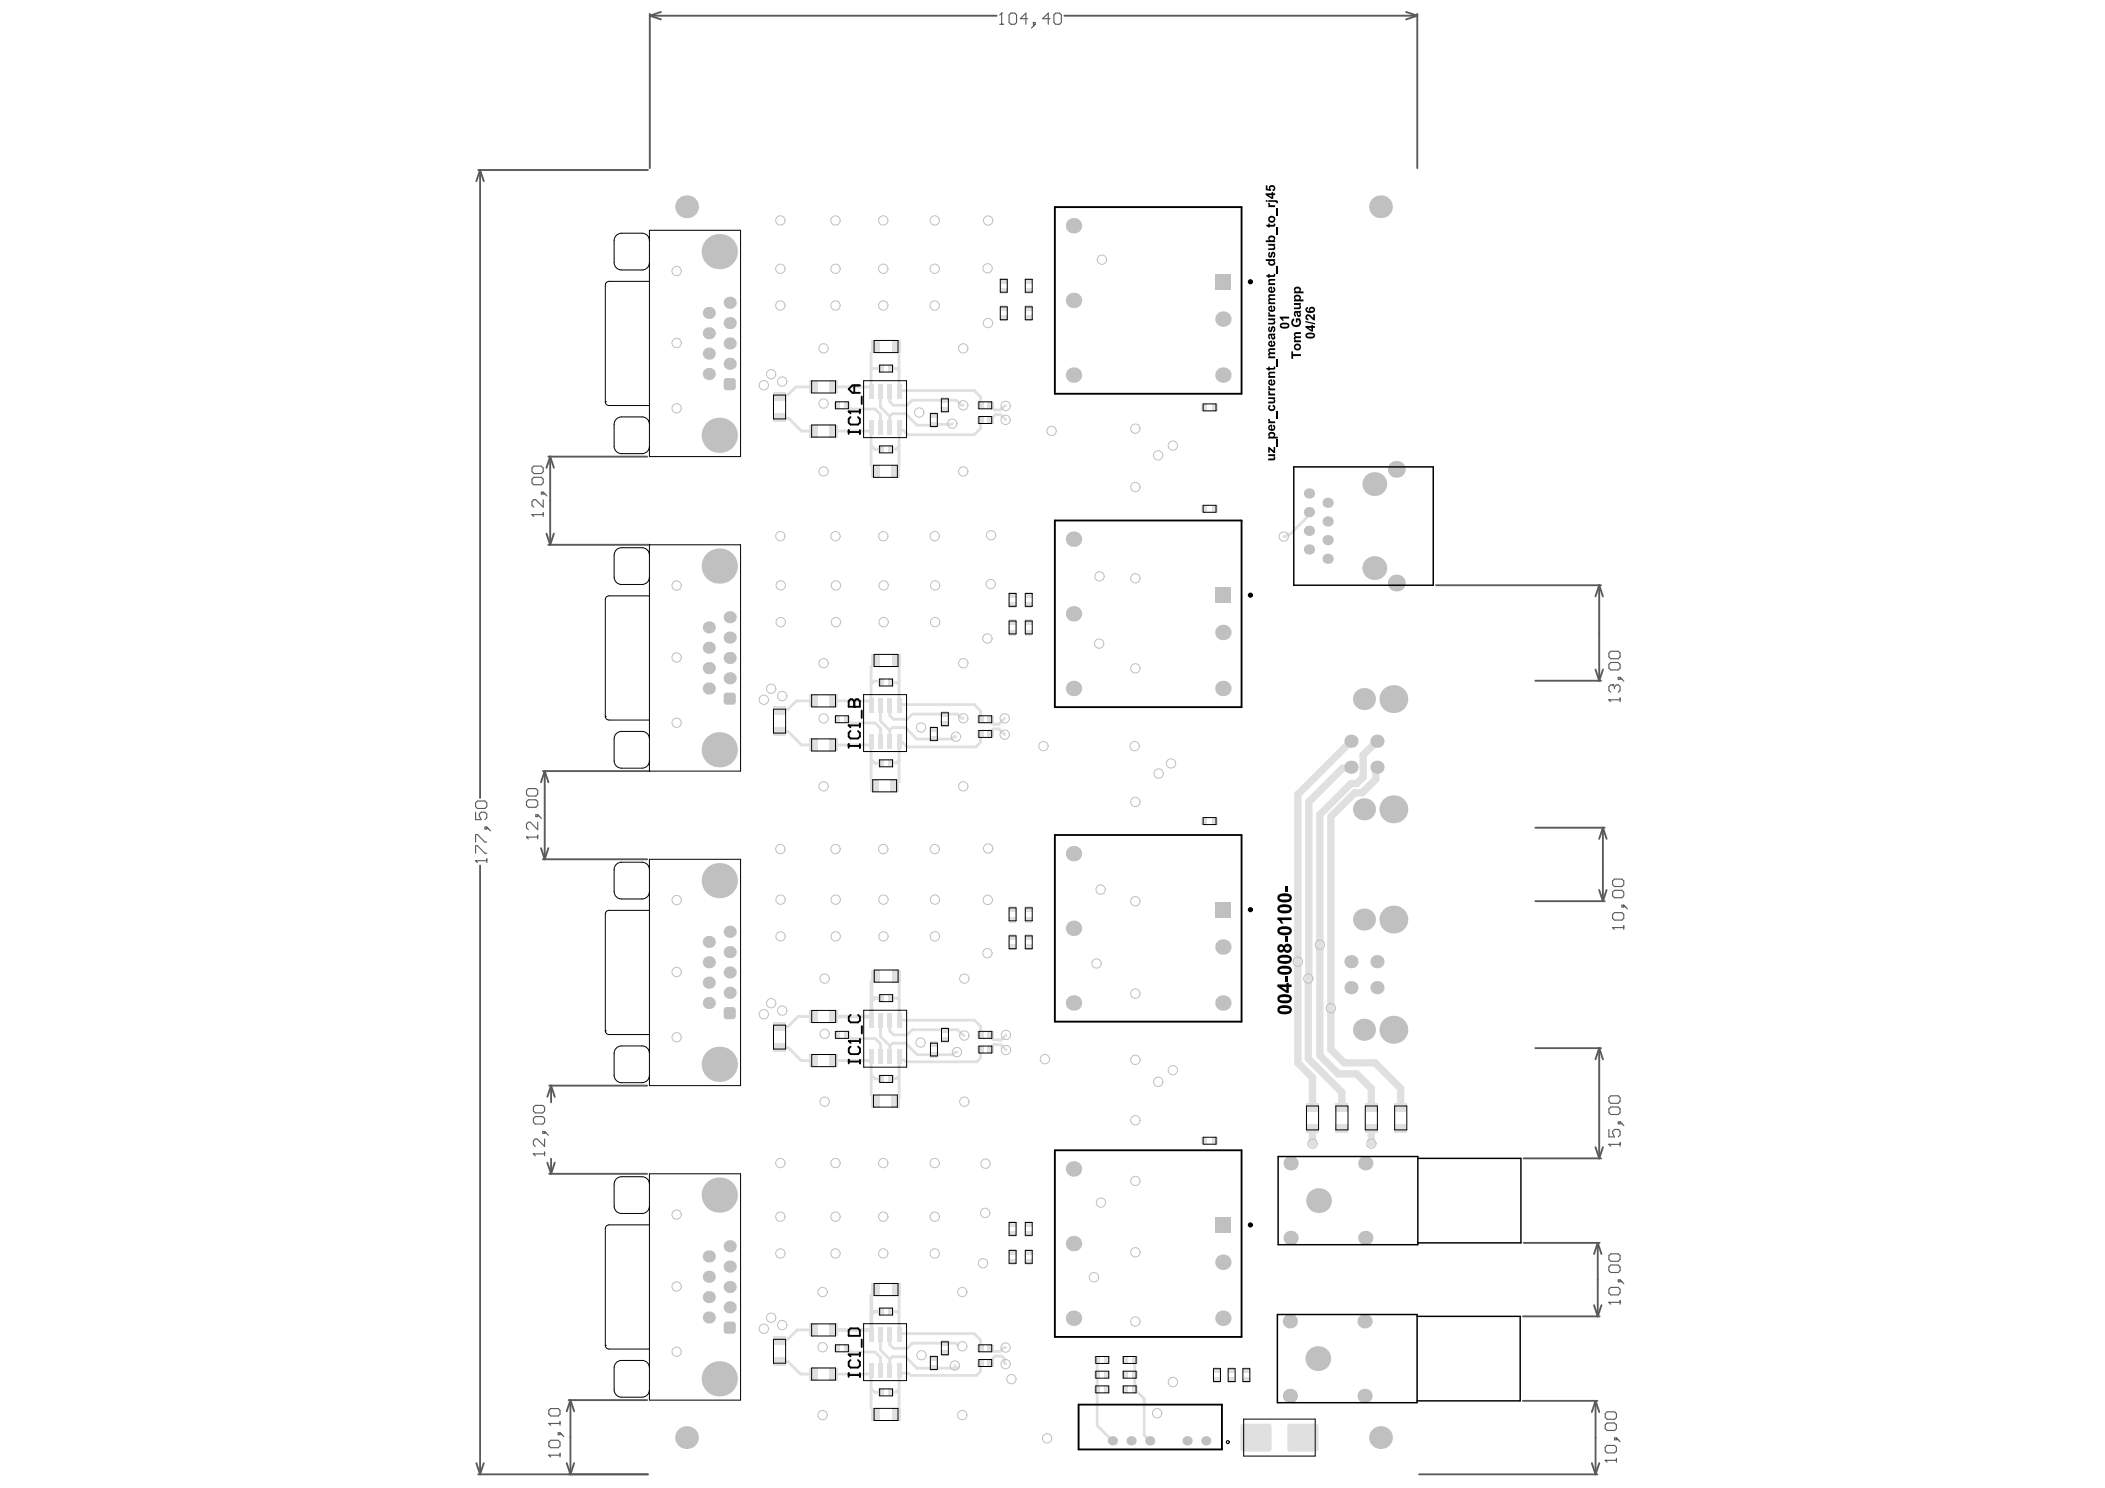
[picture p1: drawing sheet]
<svg xmlns="http://www.w3.org/2000/svg" width="297mm" height="210mm" viewBox="0 0 297 210" stroke-linecap="round" stroke-linejoin="round" font-family="sans-serif">
<g fill="none" stroke="#5a5a5a" stroke-width=".26">
<path d="M91.7 2.2l1.6 .5M91.7 2.2h49M91.7 2v21.7M93.3 1.7l-1.6 .5M150.2 2.2h49.8M198.4 1.7l1.6 .5M200 2.2l-1.6 .5M200 2v21.7M67.5 24h23.9M67.7 24l.6 1.6M67.7 24l-.5 1.6M67.7 24v88.6"/>
<path d="M77.1 75.3l.5 1.5M77.4 76.8h14.2M77.4 64.4h13.9M77.6 64.4l.6 1.6M77.6 64.4l-.5 1.6M77.6 64.4v12.4M78.2 75.3l-.6 1.5M202.6 82.6h23.3M216.6 96h9.3M225.1 94.4l.6 1.6M225.7 82.6v13.4M225.7 82.6l.5 1.5"/>
<path d="M225.7 82.6l-.6 1.5M226.2 94.4l-.5 1.6M76.3 119.6l.6 1.6M76.6 108.8h15M76.9 108.8l.5 1.6M76.9 108.8l-.6 1.6M76.9 108.8v12.4M77.4 119.6l-.5 1.6M216.6 116.8h9.8M226.2 116.8l.5 1.5M226.2 116.8l-.5 1.5M226.2 116.8v10.3"/>
<path d="M67.7 122.1v85.9M76.6 121.2h14.7M216.6 127.1h9.8M225.7 125.5l.5 1.6M226.7 125.5l-.5 1.6M77.5 153.1h13.8M77.8 153.1l.5 1.6M77.8 153.1l-.6 1.6M77.8 153.1v2.4M216.6 147.9h9.3M225.7 147.9l.5 1.5M225.7 147.9l-.6 1.5"/>
<path d="M225.7 147.9v15.5M77.2 164l.6 1.6M77.5 165.6h13.8M77.8 163.5v2.1M78.3 164l-.5 1.6M215 175.3h10.7M215 163.4h10.9M225.1 161.8l.6 1.6M225.5 175.3l.5 1.6M225.5 175.3l-.6 1.6M225.5 175.3v10.4M226.2 161.8l-.5 1.6"/>
<path d="M80.2 197.5h11.1M80.5 197.5l.5 1.6M80.5 197.5l-.5 1.6M80.5 197.5v10.5M214.9 197.6h10.5M214.9 185.7h10.8M224.9 184.1l.6 1.6M225.1 197.6l.6 1.6M225.1 197.6l-.5 1.6M225.1 197.6v10.4M226 184.1l-.5 1.6M67.2 206.4l.5 1.6"/>
<path d="M67.5 208h23.9M68.3 206.4l-.6 1.6M80 206.4l.5 1.6M81 206.4l-.5 1.6M200.3 208h25.1M224.6 206.4l.5 1.6M225.7 206.4l-.6 1.6"/>
</g>
<g fill="none" stroke="#5a5a5a" stroke-width=".16">
<path d="M141.1 3.4h.5M141.3 1.8h.1M141.3 1.8v1.6M141.3 1.8l-.2 .3M142.4 2.1l.3-.3h.5l.2 .3v1.1l-.2 .2h-.5l-.3-.2zM145 2.6h-1l.8-.8v1.6M145.8 3.2h.3v.2h-.3zM146.1 3.4l-.5 .6M148.2 2.6h-1.1l.8-.8v1.6M148.7 2.1l.3-.3h.5l.3 .3v1.1l-.3 .2h-.5l-.3-.2zM75.1 72.6h.1M75.1 72.6h1.5"/>
<path d="M75.1 72.6l.2 .3M75.3 65.7h1.1l.2 .3v.5l-.2 .3h-1.1l-.2-.3v-.5zM75.3 67.3h1.1l.2 .3v.5l-.2 .3h-1.1l-.2-.3v-.5zM76.4 69.4h.2v.3h-.2zM76.6 70.5v1l-1-1h-.3l-.2 .3v.5l.2 .2M76.6 72.3v.6M76.6 69.4l.6 .6M227 98.7h.1M227 92.1l.3-.2h1.1l.2 .2v.6l-.2 .2h-1.1l-.3-.2zM227 93.7l.3-.2h1.1l.2 .2v.5l-.2 .3h-1.1l-.3-.3zM227 98.7h1.6M227 98.7l.3 .3"/>
<path d="M227.6 96.6h.1M227.6 96.6h-.3l-.3 .3v.5l.3 .3M227.6 96.6l.2 .3M227.8 96.9v.2M227.8 96.9l.3-.3h.3l.2 .3v.5l-.2 .3M228.4 95.6h.2v.2h-.2zM228.6 98.5v.5M228.6 95.6l.5 .5M67.1 113.3l.3-.3h1l.3 .3v.5l-.3 .2h-1l-.3-.2zM67.1 114.6v1h.8l-.3-.5v-.3l.3-.2h.5l.3 .2v.6l-.3 .2M67.1 118.8v-1.1h.3l1 1.1h.3M68.4 116.7h.3v.2h-.3z"/>
<path d="M68.7 116.7l.5 .5M74.3 118.1h.1M74.3 111.5l.3-.3h1l.3 .3v.5l-.3 .3h-1l-.3-.3zM74.3 113.1l.3-.3h1l.3 .3v.5l-.3 .3h-1l-.3-.3zM74.3 118.1h1.6M74.3 118.1l.3 .2M75.6 114.9h.3v.3h-.3zM75.9 116v1l-1.1-1h-.2l-.3 .2v.6l.3 .2M75.9 117.8v.5M75.9 114.9l.5 .6M67.1 121.4h.1M67.1 121.4h1.6"/>
<path d="M67.1 121.4l.3 .3M67.1 120.4v-1.1h.3l1 1.1h.3M68.7 121.2v.5M227.6 130.8h.1M227.6 124.3l.2-.3h1.1l.2 .3v.5l-.2 .3h-1.1l-.2-.3zM227.6 125.8l.2-.2h1.1l.2 .2v.6l-.2 .2h-1.1l-.2-.2zM227.6 130.8h1.5M227.6 130.8l.2 .3M227.8 128.7h1.1l.2 .3v.5l-.2 .3h-1.1l-.2-.3v-.5zM228.9 127.7h.2v.3h-.2zM229.1 130.6v.5M229.1 127.7l.6 .5"/>
<path d="M75.3 156.2l.2-.3h1.1l.2 .3v.5l-.2 .3h-1.1l-.2-.3zM75.3 157.8l.2-.3h1.1l.2 .3v.5l-.2 .3h-1.1l-.2-.3zM76.6 159.6h.2v.3h-.2zM76.8 159.6l.6 .5M227 154.8l.3-.2h1.1l.2 .2v.6l-.2 .2h-1.1l-.3-.2zM227 156.4l.3-.2h1.1l.2 .2v.6l-.2 .2h-1.1l-.3-.2zM227 159.3v1.1h.8l-.2-.6v-.2l.2-.3h.6l.2 .3v.5l-.2 .3M228.4 158.3h.2v.2h-.2zM228.6 158.3l.5 .5M75.3 162.8h.1M75.3 162.8h1.5M75.3 162.8l.2 .2"/>
<path d="M76.8 160.7v1l-1-1h-.3l-.2 .2v.6l.2 .2M76.8 162.5v.5M227 161.4h.1M227 177.1l.3-.2h1.1l.2 .2v.6l-.2 .2h-1.1l-.3-.2zM227 178.7l.3-.3h1.1l.2 .3v.5l-.2 .3h-1.1l-.3-.3zM227 161.4h1.6M227 161.4l.3 .3M228.6 161.2v.5M77.4 199l.3-.3h1.1l.2 .3v.5l-.2 .2h-1.1l-.3-.2zM226.5 199.4l.3-.2h1l.3 .2v.5l-.3 .3h-1l-.3-.3zM227 183.7h.1M227 181.9l.3-.3h1.1l.2 .3v.5l-.2 .3h-1.1l-.3-.3z"/>
<path d="M227 183.7h1.6M227 183.7l.3 .3M228.4 180.6h.2v.2h-.2zM228.6 183.5v.5M228.6 180.6l.5 .5M77.4 205.3h.1M77.4 200.8h.1M77.4 203.4l.3-.2h1.1l.2 .2v.6l-.2 .2h-1.1l-.3-.2zM77.4 205.3h1.6M77.4 205.3l.3 .2M77.4 200.8h1.6M77.4 200.8l.3 .3"/>
<path d="M78.8 202.1h.2v.3h-.2zM79 200.5v.6M79 205v.5M79 202.1l.6 .5M226.5 206h.1M226.5 201l.3-.3h1l.3 .3v.5l-.3 .3h-1l-.3-.3zM226.5 206h1.6M226.5 206l.3 .3M226.8 203.9h1l.3 .3v.5l-.3 .2h-1l-.3-.2v-.5zM227.8 202.8h.3v.3h-.3zM228.1 205.7v.6M228.1 202.8l.5 .6"/>
</g>
<g fill="none" stroke="#e0e0e0" stroke-width=".4">
<path d="M110 58.9l.2 .2h1.1l1.8 1.7h1.7M114.8 54.6h-2.5l-1.1 1.1h-.9l-.3 .3M117.7 54.6h5.1l.1 .1M119.5 57.2l.2 .2 .4 .3h3.4l.7 .8v1.8M123.1 49.5h.1M123.6 48.9v.2l-.7 .7v5.4M124.2 55.2v2.2l1.4 1.3M124.3 52l-1.4 .1M125.6 55.2v1.5l.5 .5h1.9l.7-.8h6.3l.7 .8h.2M125.6 58.7v1.6M125.6 58.7l.3-.3h1.9l1.6 1.6 4.9-.1 .1-.1M125.8 52h.8l.3 .3"/>
<path d="M126.5 48.9l.4 .4v5.9M126.9 55.2l.1-.1h10.5l.9 .9v1.2M138.4 59.2v1.2l-.9 .9h-9.4l-.6-.6h-.5l-.1-.1M139.7 57.2l.7 .6h.8l.6-.5h.1M141.9 59.2l-.7-.7h-.7l-.8 .7M122.9 60.3v5.3l.7 .7v.2M122.9 62.8l.6 .6h.8M122.9 60.8h-5.2M124.3 63.4h.1M126.9 60.3v5.3l-.1 .5-.4 .4M126.9 63l-.4 .3-.7 .1M184.7 72.2v.3l-.3 .3v.2l-2.4 2.4h-.3l-.3 .3h-.2"/>
<path d="M114.8 98.9h-2.4l-1.2 1.1h-.9l-.3 .3M117.7 98.9h5.2M123.1 93.8h.1M123.6 93.2v.2l-.7 .7v5.4M124.2 99.5v2.2l1.4 1.3M124.3 96.3l-.2-.2h-.8l-.4 .4M125.6 99.5v1.4l.5 .6h1.9l.7-.8h6.4l.6 .6h.2M125.8 96.3h.8l.3 .3M126.9 93.6v5.9M127 99.4h10.5l.9 .9v1.2M110 103.2h1.2l1.9 1.9h1.7M117.7 105.1h5.2"/>
<path d="M119.8 101.7l.3 .3h3.4l.7 .7v1.9M122.9 107.1l.6 .6h.8M122.9 104.6v5.3l.7 .7M125.6 103l.3-.4h1.9l1.6 1.7h4.9l.3-.4h.3M125.6 103v1.6M126.9 105.3v5l-.6 .5M126.9 107.2l-.4 .4h-.7M138.4 103.5v1.2l-.7 .7h-9.7l-.7-.7h-.3l-.1-.1M139.7 103.5l.5-.7h.8l.8 .8M141.8 101.3l-.9 .9h-.7l-.5-.7M126.9 138.1v5.9M110 147.8h1.2l1.9 1.8h1.7"/>
<path d="M114.8 143.4h-2.2l-1.4 1.4h-1.2M117.7 149.6h5.2M119.8 146.3l.3 .2h3.4l.8 .8v1.8M122.9 151.6l.6 .6h.8M122.9 149.6v4.8l.7 .7M124.3 144v2.2l1.3 1.3M125.6 147.5l.3-.3h1.9l1.6 1.6h5l.4-.4h.2M125.6 144v1.5l.5 .5h1.9l.7-.7h6.4l.9 .8h.1M125.6 147.5v1.6M125.8 140.8h.8l.3 .3M126.9 149.8v5l-.5 .5M126.9 151.8l-.4 .3h-.7"/>
<path d="M127 143.9h10.5l.9 .9v1.2M138.4 148.1v1.1l-.6 .6h-10l-.3-.3h-.5l-.1-.4M139.7 148.1l.5-.8h.4l.6 .1 .8 .7M139.7 146l.5 .7h.7h.3l.8-.7M110 192.1h1.2l1.8 1.7h1.8M114.8 187.6h-2.3l-1.3 1.3h-.9l-.3 .3M117.7 193.8h5.2v4.8l.7 .7M119.8 190.5l.3 .2h3.4l.7 .8v1.8M122.9 195.9l.6 .5h.8M124.2 188.2v2.2l1.4 1.4M125.6 188.2v1.5l.5 .5h1.9l.7-.7h6.2l.3 .3M125.6 191.8v1.5"/>
<path d="M125.6 191.8l.3-.4h1.9l1.6 1.6h5.7l.1-.1M125.8 185h.8l.3 .3M126.9 182.3v5.9M126.9 194.1v5M126.9 196l-.4 .4h-.7M127 188.1h10.5l.9 .9v1.2M134.7 192.6v.4M138.4 192.3v1.2l-.6 .5h-9.3l-.3-.3h-1.2l-.1-.4M139.7 192.3l.3-.3v-.2l.4-.5h.9l.4 .4v.6l.2 .1M141.9 190.1h-.2l-.6 .5h-1l-.4-.4M154.8 191.8v9.3l2.2 2.1M160.1 191.8v4.2l1.4 1.3v5.2l.7 .7"/>
</g>
<path d="M190.6 104.6l-7.5 7.5v37.8l2.1 2.1v4.3M190.6 108.2l-.1 .2h-1.1l-4.7 4.7v25M194.3 108.2l-.2 .2v1.5l-1.9 1.9h-1l-3.4 3.4v32.8l1.9 1.9h4.3l3.7 3.7v2.7M194.3 104.6l-1.9 1.9v3.1l-1 .9h-.8l-4.4 4.4v34l2.6 2.6h2.6l2.1 2.1v2.7M184.6 138.1v11.2l4.8 4.8v2.2M185.2 159.2v2.1M193.5 159.2v2.1" fill="none" stroke="#e0e0e0" stroke-width="1"/>
<path d="M123.6 137.9l-.6 .6v4.4M117.7 143.4h5.2M124.3 140.8h-.9l-.4 .4M117.7 187.6h5.2M123.6 182.1l-.6 .7v4.3M124.3 185h-.9l-.4 .4" fill="none" stroke="#e0e0e0" stroke-width=".52"/>
<g fill="none" stroke="#c0c0c0" stroke-width=".14">
<circle cx="95.5" cy="38.2" r=".66"/>
<circle cx="110.1" cy="37.9" r=".66"/>
<circle cx="110.1" cy="31.1" r=".66"/>
<circle cx="117.9" cy="37.9" r=".66"/>
<circle cx="117.9" cy="31.1" r=".66"/>
<circle cx="124.6" cy="37.9" r=".66"/>
<circle cx="124.6" cy="31.1" r=".66"/>
<circle cx="131.9" cy="37.9" r=".66"/>
<circle cx="131.9" cy="31.1" r=".66"/>
<circle cx="139.4" cy="37.8" r=".66"/>
<circle cx="139.4" cy="31.1" r=".66"/>
<circle cx="155.5" cy="36.6" r=".66"/>
<circle cx="95.5" cy="57.6" r=".66"/>
<circle cx="95.5" cy="48.4" r=".66"/>
<circle cx="107.8" cy="54.3" r=".66"/>
<circle cx="108.8" cy="52.8" r=".66"/>
<circle cx="110.1" cy="43.1" r=".66"/>
<circle cx="110.4" cy="53.8" r=".66"/>
<circle cx="116.2" cy="56.9" r=".66"/>
<circle cx="116.2" cy="49.1" r=".66"/>
<circle cx="117.9" cy="43.1" r=".66"/>
<circle cx="124.6" cy="43.1" r=".66"/>
<circle cx="129.7" cy="58.2" r=".66"/>
<circle cx="131.9" cy="43.1" r=".66"/>
<circle cx="134.4" cy="59.8" r=".66"/>
<circle cx="135.9" cy="49.1" r=".66"/>
<circle cx="135.9" cy="57.2" r=".66"/>
<circle cx="139.4" cy="45.6" r=".66"/>
<circle cx="141.9" cy="57.3" r=".66"/>
<circle cx="141.9" cy="59.2" r=".66"/>
<circle cx="110.1" cy="75.6" r=".66"/>
<circle cx="116.2" cy="66.5" r=".66"/>
<circle cx="117.9" cy="75.6" r=".66"/>
<circle cx="124.6" cy="75.6" r=".66"/>
<circle cx="131.9" cy="75.6" r=".66"/>
<circle cx="135.9" cy="66.5" r=".66"/>
<circle cx="139.9" cy="75.5" r=".66"/>
<circle cx="148.4" cy="60.8" r=".66"/>
<circle cx="160.2" cy="68.7" r=".66"/>
<circle cx="160.2" cy="60.5" r=".66"/>
<circle cx="163.4" cy="64.2" r=".66"/>
<circle cx="165.5" cy="62.9" r=".66"/>
<circle cx="181.2" cy="75.7" r=".66"/>
<circle cx="95.5" cy="92.7" r=".66"/>
<circle cx="95.5" cy="82.6" r=".66"/>
<circle cx="107.8" cy="98.7" r=".66"/>
<circle cx="108.8" cy="97.2" r=".66"/>
<circle cx="110.2" cy="82.6" r=".66"/>
<circle cx="110.2" cy="87.8" r=".66"/>
<circle cx="110.4" cy="98.2" r=".66"/>
<circle cx="116.2" cy="93.6" r=".66"/>
<circle cx="118" cy="87.8" r=".66"/>
<circle cx="118" cy="82.6" r=".66"/>
<circle cx="124.7" cy="87.8" r=".66"/>
<circle cx="124.7" cy="82.6" r=".66"/>
<circle cx="132" cy="82.6" r=".66"/>
<circle cx="132" cy="87.8" r=".66"/>
<circle cx="135.9" cy="93.6" r=".66"/>
<circle cx="139.3" cy="90.1" r=".66"/>
<circle cx="139.8" cy="82.4" r=".66"/>
<circle cx="155.1" cy="90.8" r=".66"/>
<circle cx="155.2" cy="81.3" r=".66"/>
<circle cx="160.2" cy="81.6" r=".66"/>
<circle cx="160.2" cy="94.3" r=".66"/>
<circle cx="95.5" cy="102" r=".66"/>
<circle cx="110.1" cy="119.8" r=".66"/>
<circle cx="116.2" cy="101.3" r=".66"/>
<circle cx="116.2" cy="110.9" r=".66"/>
<circle cx="117.9" cy="119.8" r=".66"/>
<circle cx="124.6" cy="119.8" r=".66"/>
<circle cx="130" cy="102.6" r=".66"/>
<circle cx="131.9" cy="119.8" r=".66"/>
<circle cx="134.9" cy="103.9" r=".66"/>
<circle cx="135.9" cy="110.9" r=".66"/>
<circle cx="135.9" cy="101.3" r=".66"/>
<circle cx="139.4" cy="119.7" r=".66"/>
<circle cx="141.8" cy="101.3" r=".66"/>
<circle cx="141.8" cy="103.6" r=".66"/>
<circle cx="147.2" cy="105.3" r=".66"/>
<circle cx="160.1" cy="105.3" r=".66"/>
<circle cx="160.2" cy="113.1" r=".66"/>
<circle cx="163.5" cy="109.1" r=".66"/>
<circle cx="165.2" cy="107.7" r=".66"/>
<circle cx="95.5" cy="127" r=".66"/>
<circle cx="95.5" cy="137.1" r=".66"/>
<circle cx="110.1" cy="132.1" r=".66"/>
<circle cx="110.1" cy="126.9" r=".66"/>
<circle cx="116.4" cy="138" r=".66"/>
<circle cx="117.9" cy="132.1" r=".66"/>
<circle cx="117.9" cy="126.9" r=".66"/>
<circle cx="124.7" cy="132.1" r=".66"/>
<circle cx="124.7" cy="126.9" r=".66"/>
<circle cx="131.9" cy="132.1" r=".66"/>
<circle cx="131.9" cy="126.9" r=".66"/>
<circle cx="136.1" cy="138" r=".66"/>
<circle cx="139.3" cy="134.5" r=".66"/>
<circle cx="139.4" cy="126.9" r=".66"/>
<circle cx="154.7" cy="135.9" r=".66"/>
<circle cx="155.3" cy="125.5" r=".66"/>
<circle cx="160.2" cy="127.1" r=".66"/>
<circle cx="183.1" cy="135.7" r=".66"/>
<circle cx="184.6" cy="138.1" r=".66"/>
<circle cx="186.2" cy="133.3" r=".66"/>
<circle cx="95.5" cy="146.3" r=".66"/>
<circle cx="107.8" cy="143.1" r=".66"/>
<circle cx="108.8" cy="141.5" r=".66"/>
<circle cx="110.4" cy="142.6" r=".66"/>
<circle cx="116.4" cy="145.8" r=".66"/>
<circle cx="116.4" cy="155.4" r=".66"/>
<circle cx="129.9" cy="147.1" r=".66"/>
<circle cx="135" cy="148.4" r=".66"/>
<circle cx="136.1" cy="155.4" r=".66"/>
<circle cx="136.1" cy="146.1" r=".66"/>
<circle cx="142" cy="146" r=".66"/>
<circle cx="142" cy="148.1" r=".66"/>
<circle cx="147.5" cy="149.4" r=".66"/>
<circle cx="160.2" cy="140.2" r=".66"/>
<circle cx="160.2" cy="158" r=".66"/>
<circle cx="160.2" cy="149.5" r=".66"/>
<circle cx="163.4" cy="152.6" r=".66"/>
<circle cx="165.5" cy="151" r=".66"/>
<circle cx="187.8" cy="142.2" r=".66"/>
<circle cx="95.5" cy="171.3" r=".66"/>
<circle cx="110.1" cy="164.1" r=".66"/>
<circle cx="110.1" cy="176.8" r=".66"/>
<circle cx="110.1" cy="171.6" r=".66"/>
<circle cx="117.9" cy="164.1" r=".66"/>
<circle cx="117.9" cy="176.8" r=".66"/>
<circle cx="117.9" cy="171.6" r=".66"/>
<circle cx="124.6" cy="164.1" r=".66"/>
<circle cx="124.6" cy="176.8" r=".66"/>
<circle cx="124.6" cy="171.6" r=".66"/>
<circle cx="131.9" cy="164.1" r=".66"/>
<circle cx="131.9" cy="176.8" r=".66"/>
<circle cx="131.9" cy="171.6" r=".66"/>
<circle cx="138.7" cy="178.2" r=".66"/>
<circle cx="139" cy="171.1" r=".66"/>
<circle cx="139.1" cy="164.2" r=".66"/>
<circle cx="155.4" cy="169.6" r=".66"/>
<circle cx="160.2" cy="166.6" r=".66"/>
<circle cx="160.2" cy="176.7" r=".66"/>
<circle cx="185.2" cy="161.3" r=".66"/>
<circle cx="193.5" cy="161.3" r=".66"/>
<circle cx="95.5" cy="190.7" r=".66"/>
<circle cx="95.5" cy="181.5" r=".66"/>
<circle cx="107.8" cy="187.4" r=".66"/>
<circle cx="108.8" cy="185.9" r=".66"/>
<circle cx="110.4" cy="186.9" r=".66"/>
<circle cx="116.1" cy="199.6" r=".66"/>
<circle cx="116.1" cy="190" r=".66"/>
<circle cx="116.1" cy="182.3" r=".66"/>
<circle cx="130" cy="191.2" r=".66"/>
<circle cx="134.7" cy="192.6" r=".66"/>
<circle cx="135.8" cy="199.6" r=".66"/>
<circle cx="135.8" cy="189.9" r=".66"/>
<circle cx="135.8" cy="182.3" r=".66"/>
<circle cx="141.9" cy="190.1" r=".66"/>
<circle cx="141.9" cy="192.4" r=".66"/>
<circle cx="142.7" cy="194.5" r=".66"/>
<circle cx="154.4" cy="180.2" r=".66"/>
<circle cx="160.2" cy="186.4" r=".66"/>
<circle cx="163.3" cy="199.4" r=".66"/>
<circle cx="165.5" cy="195" r=".66"/>
<circle cx="147.8" cy="202.9" r=".66"/>
</g>
<g fill="#c0c0c0">
<path d="M103.4 187.7h.4v.2l-.4 .2z"/>
<path d="M103.4 186.4l.4 .2v.3h-.4z"/>
<path d="M102.2 186.6l.3-.2v.5h-.4z"/>
<path d="M102.1 187.7h.4v.4h-.2z"/>
<path d="M103.4 143.3h.4v.3l-.4 .2z"/>
<path d="M103.4 142.1l.4 .2v.2h-.4z"/>
<path d="M102.2 142.3l.3-.2v.4h-.4z"/>
<path d="M102.1 143.3h.4v.5l-.2-.1z"/>
<path d="M103.4 99h.4v.2l-.4 .2z"/>
<path d="M103.4 97.7l.4 .2v.2h-.4z"/>
<path d="M102.2 97.9l.3-.2v.4h-.4z"/>
<path d="M102.1 99h.4v.4h-.2z"/>
<path d="M103.4 54.6h.4v.2l-.4 .2z"/>
<path d="M103.4 53.3l.4 .2v.3h-.4z"/>
<path d="M102.2 53.5l.3-.2v.5h-.4z"/>
<path d="M102.1 54.6h.4v.4h-.2z"/>
<circle cx="96.9" cy="202.8" r="1.61"/>
<circle cx="100" cy="180.1" r=".86"/>
<circle cx="100" cy="183" r=".86"/>
<circle cx="100" cy="185.9" r=".86"/>
<circle cx="100" cy="177.2" r=".86"/>
<circle cx="101.5" cy="150.1" r="2.49"/>
<circle cx="101.5" cy="168.6" r="2.49"/>
<circle cx="101.5" cy="194.5" r="2.49"/>
<circle cx="103" cy="175.8" r=".86"/>
<circle cx="103" cy="181.5" r=".86"/>
<circle cx="103" cy="184.4" r=".86"/>
<circle cx="103" cy="178.7" r=".86"/>
<circle cx="100" cy="141.5" r=".86"/>
<circle cx="103" cy="140" r=".86"/>
<circle cx="100" cy="138.6" r=".86"/>
<circle cx="103" cy="137.2" r=".86"/>
<circle cx="100" cy="135.7" r=".86"/>
<circle cx="103" cy="134.3" r=".86"/>
<circle cx="100" cy="132.9" r=".86"/>
<circle cx="103" cy="131.4" r=".86"/>
<circle cx="101.5" cy="124.2" r="2.49"/>
<circle cx="101.5" cy="105.8" r="2.49"/>
<circle cx="100" cy="97.1" r=".86"/>
<circle cx="103" cy="95.7" r=".86"/>
<circle cx="100" cy="94.2" r=".86"/>
<circle cx="103" cy="92.8" r=".86"/>
<circle cx="100" cy="91.4" r=".86"/>
<circle cx="103" cy="89.9" r=".86"/>
<circle cx="100" cy="88.5" r=".86"/>
<circle cx="103" cy="87.1" r=".86"/>
<circle cx="101.5" cy="79.9" r="2.49"/>
<circle cx="151.5" cy="164.9" r="1.09"/>
<circle cx="151.5" cy="175.4" r="1.09"/>
<circle cx="151.5" cy="186" r="1.09"/>
<circle cx="157" cy="203.2" r=".65"/>
<circle cx="159.6" cy="203.2" r=".65"/>
<circle cx="162.2" cy="203.2" r=".65"/>
<circle cx="167.5" cy="203.2" r=".65"/>
<circle cx="170.1" cy="203.2" r=".65"/>
<circle cx="194.8" cy="202.8" r="1.61"/>
<circle cx="182" cy="196.9" r="1.01"/>
<circle cx="192.6" cy="196.9" r="1.01"/>
<circle cx="186" cy="191.6" r="1.75"/>
<circle cx="182" cy="186.4" r="1.01"/>
<circle cx="192.6" cy="186.4" r="1.01"/>
<circle cx="172.6" cy="186" r="1.09"/>
<circle cx="172.6" cy="178.1" r="1.09"/>
<circle cx="182.1" cy="174.6" r="1.01"/>
<circle cx="192.7" cy="174.6" r="1.01"/>
<circle cx="186.1" cy="169.4" r="1.75"/>
<circle cx="182.1" cy="164.1" r="1.01"/>
<circle cx="192.7" cy="164.1" r="1.01"/>
<circle cx="192.5" cy="145.3" r="1.56"/>
<circle cx="151.5" cy="141.5" r="1.09"/>
<circle cx="172.6" cy="141.5" r="1.09"/>
<circle cx="151.5" cy="131" r="1.09"/>
<circle cx="151.5" cy="120.4" r="1.09"/>
<circle cx="151.5" cy="97.1" r="1.09"/>
<circle cx="172.6" cy="97.1" r="1.09"/>
<circle cx="172.6" cy="89.2" r="1.09"/>
<circle cx="151.5" cy="86.6" r="1.09"/>
<circle cx="151.5" cy="76.1" r="1.09"/>
<circle cx="196.6" cy="145.3" r="1.97"/>
<circle cx="194.3" cy="139.3" r=".93"/>
<circle cx="190.6" cy="139.3" r=".93"/>
<circle cx="194.3" cy="135.7" r=".93"/>
<circle cx="190.6" cy="135.7" r=".93"/>
<circle cx="172.6" cy="133.6" r="1.09"/>
<circle cx="196.6" cy="129.7" r="1.97"/>
<circle cx="192.5" cy="129.7" r="1.56"/>
<circle cx="196.6" cy="114.2" r="1.97"/>
<circle cx="192.5" cy="114.2" r="1.56"/>
<circle cx="194.3" cy="108.2" r=".93"/>
<circle cx="190.6" cy="108.2" r=".93"/>
<circle cx="190.6" cy="104.6" r=".93"/>
<circle cx="194.3" cy="104.6" r=".93"/>
<circle cx="192.5" cy="98.6" r="1.56"/>
<circle cx="196.6" cy="98.6" r="1.97"/>
<circle cx="197" cy="82.2" r="1.19"/>
<circle cx="193.9" cy="80.1" r="1.69"/>
<circle cx="187.3" cy="78.8" r=".73"/>
<circle cx="184.7" cy="77.5" r=".73"/>
<circle cx="187.3" cy="76.2" r=".73"/>
<circle cx="184.7" cy="74.9" r=".73"/>
<circle cx="101.5" cy="61.4" r="2.49"/>
<circle cx="100" cy="52.8" r=".86"/>
<circle cx="103" cy="51.3" r=".86"/>
<circle cx="100" cy="49.9" r=".86"/>
<circle cx="103" cy="48.4" r=".86"/>
<circle cx="100" cy="47" r=".86"/>
<circle cx="103" cy="45.6" r=".86"/>
<circle cx="100" cy="44.1" r=".86"/>
<circle cx="103" cy="42.7" r=".86"/>
<circle cx="101.5" cy="35.5" r="2.49"/>
<circle cx="96.9" cy="29.2" r="1.61"/>
<circle cx="187.3" cy="73.6" r=".73"/>
<circle cx="184.7" cy="72.2" r=".73"/>
<circle cx="187.3" cy="70.9" r=".73"/>
<circle cx="184.7" cy="69.6" r=".73"/>
<circle cx="193.9" cy="68.3" r="1.69"/>
<circle cx="197" cy="66.2" r="1.19"/>
<circle cx="172.6" cy="52.9" r="1.09"/>
<circle cx="151.5" cy="52.9" r="1.09"/>
<circle cx="172.6" cy="45" r="1.09"/>
<circle cx="151.5" cy="42.4" r="1.09"/>
<circle cx="151.5" cy="31.8" r="1.09"/>
<circle cx="194.8" cy="29.2" r="1.61"/>
</g>
<g fill="#c0c0c0">
<path d="M102.1 186.9l.4-.5h.9l.4 .5v.8l-.4 .4h-.9l-.4-.4z" fill-rule="evenodd"/>
<path d="M102.1 142.5l.4-.4h.9l.4 .4v.8l-.4 .5h-.9l-.4-.5z" fill-rule="evenodd"/>
<path d="M102.1 98.1l.4-.4h.9l.4 .4v.9l-.4 .4h-.9l-.4-.4z" fill-rule="evenodd"/>
<path d="M171.5 171.7h2.2v2.2h-2.2z" fill-rule="evenodd"/>
<path d="M171.5 82.9h2.2v2.1h-2.2z" fill-rule="evenodd"/>
<path d="M171.5 127.2h2.2v2.2h-2.2z" fill-rule="evenodd"/>
<path d="M102.1 53.8l.4-.5h.9l.4 .5v.8l-.4 .4h-.9l-.4-.4z" fill-rule="evenodd"/>
<path d="M171.5 38.7h2.2v2.1h-2.2z" fill-rule="evenodd"/>
</g>
<g fill="#e0e0e0">
<path d="M142.4 133.3h1v.7h-1z" fill-rule="evenodd"/>
<path d="M142.4 131.8h1v.8h-1z" fill-rule="evenodd"/>
<path d="M142.4 83.5h1v.8h-1z" fill-rule="evenodd"/>
<path d="M142.4 85h1v.7h-1z" fill-rule="evenodd"/>
<path d="M142.4 87.4h1v.7h-1z" fill-rule="evenodd"/>
<path d="M142.4 88.9h1v.7h-1z" fill-rule="evenodd"/>
<path d="M141.2 39.2h.9v.7h-.9z" fill-rule="evenodd"/>
<path d="M141.2 40.7h.9v.7h-.9z" fill-rule="evenodd"/>
<path d="M141.2 43.1h.9v.7h-.9z" fill-rule="evenodd"/>
<path d="M141.2 44.6h.9v.7h-.9z" fill-rule="evenodd"/>
<path d="M175 201.2l.4-.4h3.6l.4 .4v3.2l-.4 .4h-3.6l-.4-.4z" fill-rule="evenodd"/>
<path d="M181.7 201.2l.3-.4h3.7l.4 .4v3.2l-.4 .4h-3.7l-.3-.4z" fill-rule="evenodd"/>
<path d="M196.8 158.5h1.7v1.3h-1.7z" fill-rule="evenodd"/>
<path d="M196.8 155.6h1.7v1.3h-1.7z" fill-rule="evenodd"/>
<path d="M192.7 158.5h1.7v1.3h-1.7z" fill-rule="evenodd"/>
<path d="M192.7 155.6h1.7v1.3h-1.7z" fill-rule="evenodd"/>
<path d="M188.5 158.5h1.7v1.3h-1.7z" fill-rule="evenodd"/>
<path d="M188.5 155.6h1.7v1.3h-1.7z" fill-rule="evenodd"/>
<path d="M184.4 158.5h1.7v1.3h-1.7z" fill-rule="evenodd"/>
<path d="M184.4 155.6h1.7v1.3h-1.7z" fill-rule="evenodd"/>
<path d="M175.4 194.3h.9v.8h-.9z" fill-rule="evenodd"/>
<path d="M175.4 192.9h.9v.7h-.9z" fill-rule="evenodd"/>
<path d="M173.3 194.3h1v.8h-1z" fill-rule="evenodd"/>
<path d="M173.3 192.9h1v.7h-1z" fill-rule="evenodd"/>
<path d="M171.3 194.3h.9v.8h-.9z" fill-rule="evenodd"/>
<path d="M171.3 192.9h.9v.7h-.9z" fill-rule="evenodd"/>
<path d="M142.4 129.3h1v.8h-1z" fill-rule="evenodd"/>
<path d="M142.4 127.9h1v.7h-1z" fill-rule="evenodd"/>
<path d="M171.1 115.4h.7v.9h-.7z" fill-rule="evenodd"/>
<path d="M169.6 115.4h.7v.9h-.7z" fill-rule="evenodd"/>
<path d="M125.8 65.6h1.2v1.7h-1.2z" fill-rule="evenodd"/>
<path d="M122.9 65.6h1.2v1.7h-1.2z" fill-rule="evenodd"/>
<path d="M117 59.9h1.3v1.8h-1.3z" fill-rule="evenodd"/>
<path d="M114.1 59.9h1.3v1.8h-1.3z" fill-rule="evenodd"/>
<path d="M109.1 55.3h1.8v1.3h-1.8z" fill-rule="evenodd"/>
<path d="M109.1 58.2h1.8v1.3h-1.8z" fill-rule="evenodd"/>
<path d="M117 53.7h1.3v1.7h-1.3z" fill-rule="evenodd"/>
<path d="M114.1 53.7h1.3v1.7h-1.3z" fill-rule="evenodd"/>
<path d="M125.4 62.9h.7v1h-.7z" fill-rule="evenodd"/>
<path d="M123.9 62.9h.8v1h-.8z" fill-rule="evenodd"/>
<path d="M119.2 56.7h.7v.9h-.7z" fill-rule="evenodd"/>
<path d="M117.7 56.7h.7v.9h-.7z" fill-rule="evenodd"/>
<path d="M122.6 59.2h.6v2.1h-.6z" fill-rule="evenodd"/>
<path d="M123.9 59.2h.6v2.1h-.6z" fill-rule="evenodd"/>
<path d="M125.3 59.2h.5v2.1h-.5z" fill-rule="evenodd"/>
<path d="M126.6 59.2h.6v2.1h-.6z" fill-rule="evenodd"/>
<path d="M122.6 54.2h.6v2h-.6z" fill-rule="evenodd"/>
<path d="M123.9 54.2h.6v2h-.6z" fill-rule="evenodd"/>
<path d="M125.3 54.2h.5v2h-.5z" fill-rule="evenodd"/>
<path d="M126.6 54.2h.6v2h-.6z" fill-rule="evenodd"/>
<path d="M125.4 51.5h.7v1h-.7z" fill-rule="evenodd"/>
<path d="M123.9 51.5h.8v1h-.8z" fill-rule="evenodd"/>
<path d="M125.9 48h1.2v1.7h-1.2z" fill-rule="evenodd"/>
<path d="M123 48h1.2v1.7h-1.2z" fill-rule="evenodd"/>
<path d="M131.3 59.6h.9v.7h-.9z" fill-rule="evenodd"/>
<path d="M131.3 58.2h.9v.7h-.9z" fill-rule="evenodd"/>
<path d="M132.9 56.1h.9v.7h-.9z" fill-rule="evenodd"/>
<path d="M132.9 57.5h.9v.8h-.9z" fill-rule="evenodd"/>
<path d="M137.9 58.8h.9v.9h-.9z" fill-rule="evenodd"/>
<path d="M139.3 58.8h.9v.9h-.9z" fill-rule="evenodd"/>
<path d="M137.9 56.7h.9v1h-.9z" fill-rule="evenodd"/>
<path d="M139.3 56.7h.9v1h-.9z" fill-rule="evenodd"/>
<path d="M125.8 154.5h1.2v1.7h-1.2z" fill-rule="evenodd"/>
<path d="M122.9 154.5h1.2v1.7h-1.2z" fill-rule="evenodd"/>
<path d="M125.4 151.7h.7v1h-.7z" fill-rule="evenodd"/>
<path d="M124 151.7h.7v1h-.7z" fill-rule="evenodd"/>
<path d="M125.4 140.3h.7v1h-.7z" fill-rule="evenodd"/>
<path d="M124 140.3h.7v1h-.7z" fill-rule="evenodd"/>
<path d="M122.6 148.1h.6v2h-.6z" fill-rule="evenodd"/>
<path d="M124 148.1h.5v2h-.5z" fill-rule="evenodd"/>
<path d="M125.3 148.1h.6v2h-.6z" fill-rule="evenodd"/>
<path d="M126.6 148.1h.6v2h-.6z" fill-rule="evenodd"/>
<path d="M122.6 143h.6v2h-.6z" fill-rule="evenodd"/>
<path d="M124 143h.5v2h-.5z" fill-rule="evenodd"/>
<path d="M125.3 143h.6v2h-.6z" fill-rule="evenodd"/>
<path d="M126.6 143h.6v2h-.6z" fill-rule="evenodd"/>
<path d="M125.9 136.8h1.2v1.7h-1.2z" fill-rule="evenodd"/>
<path d="M123 136.8h1.2v1.7h-1.2z" fill-rule="evenodd"/>
<path d="M137.9 145.5h.9v1h-.9z" fill-rule="evenodd"/>
<path d="M139.3 145.5h.9v1h-.9z" fill-rule="evenodd"/>
<path d="M131.3 148.4h1v.7h-1z" fill-rule="evenodd"/>
<path d="M131.3 147h1v.7h-1z" fill-rule="evenodd"/>
<path d="M137.9 147.6h.9v.9h-.9z" fill-rule="evenodd"/>
<path d="M139.3 147.6h.9v.9h-.9z" fill-rule="evenodd"/>
<path d="M132.9 144.9h.9v.7h-.9z" fill-rule="evenodd"/>
<path d="M132.9 146.3h.9v.8h-.9z" fill-rule="evenodd"/>
<path d="M144.7 131.8h.9v.8h-.9z" fill-rule="evenodd"/>
<path d="M144.7 133.3h.9v.7h-.9z" fill-rule="evenodd"/>
<path d="M144.7 127.9h.9v.7h-.9z" fill-rule="evenodd"/>
<path d="M144.7 129.3h.9v.8h-.9z" fill-rule="evenodd"/>
<path d="M119.2 145.5h.7v.9h-.7z" fill-rule="evenodd"/>
<path d="M117.7 145.5h.8v.9h-.8z" fill-rule="evenodd"/>
<path d="M117.1 148.8h1.2v1.7h-1.2z" fill-rule="evenodd"/>
<path d="M114.2 148.8h1.2v1.7h-1.2z" fill-rule="evenodd"/>
<path d="M117.1 142.5h1.2v1.7h-1.2z" fill-rule="evenodd"/>
<path d="M114.2 142.5h1.2v1.7h-1.2z" fill-rule="evenodd"/>
<path d="M109.1 144.2h1.8v1.3h-1.8z" fill-rule="evenodd"/>
<path d="M109.1 147.1h1.8v1.3h-1.8z" fill-rule="evenodd"/>
<path d="M137.9 191.8h.9v1h-.9z" fill-rule="evenodd"/>
<path d="M139.3 191.8h.9v1h-.9z" fill-rule="evenodd"/>
<path d="M137.9 189.7h.9v1h-.9z" fill-rule="evenodd"/>
<path d="M139.3 189.7h.9v1h-.9z" fill-rule="evenodd"/>
<path d="M142.4 176.2h1v.7h-1z" fill-rule="evenodd"/>
<path d="M142.4 177.7h1v.7h-1z" fill-rule="evenodd"/>
<path d="M144.7 176.2h.9v.7h-.9z" fill-rule="evenodd"/>
<path d="M144.7 177.7h.9v.7h-.9z" fill-rule="evenodd"/>
<path d="M154.5 195.5h.7v1h-.7z" fill-rule="evenodd"/>
<path d="M155.9 195.5h.7v1h-.7z" fill-rule="evenodd"/>
<path d="M158.3 195.5h.7v1h-.7z" fill-rule="evenodd"/>
<path d="M159.8 195.5h.7v1h-.7z" fill-rule="evenodd"/>
<path d="M154.5 191.4h.7v.9h-.7z" fill-rule="evenodd"/>
<path d="M155.9 191.4h.7v.9h-.7z" fill-rule="evenodd"/>
<path d="M158.3 191.4h.7v.9h-.7z" fill-rule="evenodd"/>
<path d="M159.8 191.4h.7v.9h-.7z" fill-rule="evenodd"/>
<path d="M144.7 172.3h.9v.7h-.9z" fill-rule="evenodd"/>
<path d="M144.7 173.7h.9v.7h-.9z" fill-rule="evenodd"/>
<path d="M154.5 193.5h.7v.9h-.7z" fill-rule="evenodd"/>
<path d="M155.9 193.5h.7v.9h-.7z" fill-rule="evenodd"/>
<path d="M158.3 193.5h.7v.9h-.7z" fill-rule="evenodd"/>
<path d="M159.8 193.5h.7v.9h-.7z" fill-rule="evenodd"/>
<path d="M125.9 198.7h1.2v1.7h-1.2z" fill-rule="evenodd"/>
<path d="M123 198.7h1.2v1.7h-1.2z" fill-rule="evenodd"/>
<path d="M117 193h1.3v1.7h-1.3z" fill-rule="evenodd"/>
<path d="M114.1 193h1.3v1.7h-1.3z" fill-rule="evenodd"/>
<path d="M125.4 196h.7v.9h-.7z" fill-rule="evenodd"/>
<path d="M123.9 196h.8v.9h-.8z" fill-rule="evenodd"/>
<path d="M119.2 189.7h.7v1h-.7z" fill-rule="evenodd"/>
<path d="M117.7 189.7h.7v1h-.7z" fill-rule="evenodd"/>
<path d="M122.6 192.3h.6v2h-.6z" fill-rule="evenodd"/>
<path d="M123.9 192.3h.6v2h-.6z" fill-rule="evenodd"/>
<path d="M125.3 192.3h.5v2h-.5z" fill-rule="evenodd"/>
<path d="M126.6 192.3h.6v2h-.6z" fill-rule="evenodd"/>
<path d="M122.6 187.2h.6v2.1h-.6z" fill-rule="evenodd"/>
<path d="M123.9 187.2h.6v2.1h-.6z" fill-rule="evenodd"/>
<path d="M125.3 187.2h.5v2.1h-.5z" fill-rule="evenodd"/>
<path d="M126.6 187.2h.6v2.1h-.6z" fill-rule="evenodd"/>
<path d="M117 186.8h1.3v1.7h-1.3z" fill-rule="evenodd"/>
<path d="M114.1 186.8h1.3v1.7h-1.3z" fill-rule="evenodd"/>
<path d="M109.1 188.5h1.8v1.3h-1.8z" fill-rule="evenodd"/>
<path d="M109.1 191.4h1.8v1.3h-1.8z" fill-rule="evenodd"/>
<path d="M125.9 181.1h1.2v1.7h-1.2z" fill-rule="evenodd"/>
<path d="M123 181.1h1.2v1.7h-1.2z" fill-rule="evenodd"/>
<path d="M125.4 184.5h.7v1h-.7z" fill-rule="evenodd"/>
<path d="M123.9 184.5h.8v1h-.8z" fill-rule="evenodd"/>
<path d="M131.3 192.6h.9v.8h-.9z" fill-rule="evenodd"/>
<path d="M131.3 191.2h.9v.7h-.9z" fill-rule="evenodd"/>
<path d="M132.9 189.1h.9v.7h-.9z" fill-rule="evenodd"/>
<path d="M132.9 190.6h.9v.7h-.9z" fill-rule="evenodd"/>
<path d="M142.4 172.3h1v.7h-1z" fill-rule="evenodd"/>
<path d="M142.4 173.7h1v.7h-1z" fill-rule="evenodd"/>
<path d="M169.6 160.4h.7v1h-.7z" fill-rule="evenodd"/>
<path d="M171.1 160.4h.7v1h-.7z" fill-rule="evenodd"/>
<path d="M114.1 104.2h1.3v1.7h-1.3z" fill-rule="evenodd"/>
<path d="M117 104.2h1.3v1.7h-1.3z" fill-rule="evenodd"/>
<path d="M122.8 110h1.2v1.7h-1.2z" fill-rule="evenodd"/>
<path d="M125.7 110h1.2v1.7h-1.2z" fill-rule="evenodd"/>
<path d="M109.1 102.6h1.8v1.2h-1.8z" fill-rule="evenodd"/>
<path d="M109.1 99.7h1.8v1.2h-1.8z" fill-rule="evenodd"/>
<path d="M114.1 98h1.3v1.7h-1.3z" fill-rule="evenodd"/>
<path d="M117 98h1.3v1.7h-1.3z" fill-rule="evenodd"/>
<path d="M139.3 103h.9v1h-.9z" fill-rule="evenodd"/>
<path d="M137.9 103h.9v1h-.9z" fill-rule="evenodd"/>
<path d="M123.9 107.2h.8v.9h-.8z" fill-rule="evenodd"/>
<path d="M125.4 107.2h.7v.9h-.7z" fill-rule="evenodd"/>
<path d="M139.3 101h.9v1h-.9z" fill-rule="evenodd"/>
<path d="M137.9 101h.9v1h-.9z" fill-rule="evenodd"/>
<path d="M131.3 102.4h.9v.8h-.9z" fill-rule="evenodd"/>
<path d="M131.3 103.9h.9v.7h-.9z" fill-rule="evenodd"/>
<path d="M132.9 101.8h.9v.7h-.9z" fill-rule="evenodd"/>
<path d="M132.9 100.4h.9v.7h-.9z" fill-rule="evenodd"/>
<path d="M144.7 85h.9v.7h-.9z" fill-rule="evenodd"/>
<path d="M144.7 83.5h.9v.8h-.9z" fill-rule="evenodd"/>
<path d="M171.1 71.3h.7v.9h-.7z" fill-rule="evenodd"/>
<path d="M169.6 71.3h.7v.9h-.7z" fill-rule="evenodd"/>
<path d="M144.7 88.9h.9v.7h-.9z" fill-rule="evenodd"/>
<path d="M144.7 87.4h.9v.7h-.9z" fill-rule="evenodd"/>
<path d="M123.9 95.8h.8v.9h-.8z" fill-rule="evenodd"/>
<path d="M125.4 95.8h.7v.9h-.7z" fill-rule="evenodd"/>
<path d="M126.6 98.5h.6v2h-.6z" fill-rule="evenodd"/>
<path d="M125.3 98.5h.5v2h-.5z" fill-rule="evenodd"/>
<path d="M123.9 98.5h.6v2h-.6z" fill-rule="evenodd"/>
<path d="M122.6 98.5h.6v2h-.6z" fill-rule="evenodd"/>
<path d="M126.6 103.5h.6v2.1h-.6z" fill-rule="evenodd"/>
<path d="M125.3 103.5h.5v2.1h-.5z" fill-rule="evenodd"/>
<path d="M123.9 103.5h.6v2.1h-.6z" fill-rule="evenodd"/>
<path d="M122.6 103.5h.6v2.1h-.6z" fill-rule="evenodd"/>
<path d="M117.7 101h.7v.9h-.7z" fill-rule="evenodd"/>
<path d="M119.2 101h.7v.9h-.7z" fill-rule="evenodd"/>
<path d="M123 92.3h1.2v1.7h-1.2z" fill-rule="evenodd"/>
<path d="M125.9 92.3h1.2v1.7h-1.2z" fill-rule="evenodd"/>
<path d="M171.1 57h.7v.9h-.7z" fill-rule="evenodd"/>
<path d="M169.6 57h.7v.9h-.7z" fill-rule="evenodd"/>
<path d="M144.7 40.7h.9v.7h-.9z" fill-rule="evenodd"/>
<path d="M144.7 39.2h.9v.7h-.9z" fill-rule="evenodd"/>
<path d="M144.7 44.6h.9v.7h-.9z" fill-rule="evenodd"/>
<path d="M144.7 43.1h.9v.7h-.9z" fill-rule="evenodd"/>
</g>
<g fill="#e0e0e0">
<path d="M175 204.4h.4v.4l-.3-.2z"/>
<path d="M179 204.4h.4v.2l-.4 .2z"/>
<path d="M179 200.8l.4 .2v.2h-.4z"/>
<path d="M175.1 201l.3-.2v.4h-.4z"/>
<path d="M181.7 204.4h.3v.4l-.3-.2z"/>
<path d="M185.7 204.4h.4l-.1 .2-.3 .2z"/>
<path d="M185.7 200.8l.2 .1 .2 .3h-.4z"/>
<path d="M181.7 201l.3-.2v.4h-.3z"/>
</g>
<g fill="none" stroke="#000" stroke-width=".14">
<path d="M91.6 39.7h-5.7l-.4 .2-.1 16.8M91.6 33.9a1.04 1.04 0 0 0-1-1h-2.9a1.04 1.04 0 0 0-1 1v3.1a1.04 1.04 0 0 0 1 1.1h2.9a1.04 1.04 0 0 0 1-1.1M91.6 32.5h12.9v31.9h-12.9zM141.1 39.4h1v1.8h-1zM144.7 39.4h1v1.8h-1zM85.4 56.7h.1M85.4 56.7l.1 .2 .4 .3h5.7M91.6 59.8a1.04 1.04 0 0 0-1-1h-2.9a1.04 1.04 0 0 0-1 1v3.2a1.04 1.04 0 0 0 1 1h2.9a1.04 1.04 0 0 0 1-1M109.1 55.7h1.8v3.4h-1.8zM114.5 53.7h3.4v1.7h-3.4zM114.5 59.9h3.4v1.8h-3.4zM117.9 56.7h1.8v1h-1.8z"/>
<path d="M121.9 53.7h6v8h-6zM123.3 48h3.4v1.7h-3.4zM124.1 51.5h1.8v1h-1.8zM131.3 58.3h1v1.9h-1zM132.8 56.3h1v1.8h-1zM138.1 56.7h1.8v1h-1.8zM138.1 58.8h1.8v.9h-1.8zM141.1 43.3h1v1.8h-1zM144.7 43.3h1v1.8h-1zM169.8 57h1.8v1h-1.8zM91.6 78.3a1.04 1.04 0 0 0-1-1h-2.9a1.04 1.04 0 0 0-1 1v3.1a1.04 1.04 0 0 0 1 1h2.9a1.04 1.04 0 0 0 1-1M91.6 76.8h12.9v32h-12.9z"/>
<path d="M123.3 65.6h3.3v1.7h-3.3zM124.1 62.9h1.8v1h-1.8zM169.8 71.3h1.8v1h-1.8zM91.6 84.1h-5.7l-.4 .2-.1 16.8M114.5 98h3.4v1.7h-3.4zM121.9 98h6v8h-6zM123.3 92.3h3.4v1.7h-3.4zM124.1 95.8h1.8v1h-1.8zM142.4 83.7h1v1.8h-1zM142.4 87.6h1v1.8h-1zM144.7 83.7h1v1.8h-1zM144.7 87.6h1v1.8h-1z"/>
<path d="M85.4 101.1h.1M85.4 101.1l.1 .2 .4 .3h5.7M91.6 104.2a1.04 1.04 0 0 0-1-1h-2.9a1.04 1.04 0 0 0-1 1v3.1a1.04 1.04 0 0 0 1 1.1h2.9a1.04 1.04 0 0 0 1-1.1M109.1 100h1.8v3.4h-1.8zM114.5 104.2h3.4v1.7h-3.4zM117.9 101h1.8v1h-1.8zM123.2 110h3.3v1.7h-3.3zM124.1 107.2h1.8v1h-1.8zM131.3 102.6h1v1.8h-1zM132.8 100.6h1v1.8h-1zM138.1 101h1.8v1h-1.8zM138.1 103h1.8v1h-1.8z"/>
<path d="M169.8 115.3h1.8v1h-1.8zM91.6 122.7a1.04 1.04 0 0 0-1-1.1h-2.9a1.04 1.04 0 0 0-1 1.1v3.1a1.04 1.04 0 0 0 1 1h2.9a1.04 1.04 0 0 0 1-1M91.6 128.4h-5.7l-.4 .3-.1 16.7M91.6 121.2h12.9v31.9h-12.9zM123.4 136.8h3.3v1.7h-3.3zM142.4 132h1v1.8h-1zM142.4 128.1h1v1.8h-1zM144.7 132h1v1.8h-1zM144.7 128.1h1v1.8h-1zM85.4 145.4h.1M85.4 145.4l.1 .3 .4 .2h5.7M91.6 148.6a1.04 1.04 0 0 0-1-1.1h-2.9a1.04 1.04 0 0 0-1 1.1v3.1a1.04 1.04 0 0 0 1 1h2.9a1.04 1.04 0 0 0 1-1"/>
<path d="M109.1 144.6h1.8v3.4h-1.8zM114.5 142.5h3.4v1.7h-3.4zM114.5 148.8h3.4v1.7h-3.4zM117.9 145.5h1.8v1h-1.8zM121.9 142.5h6v8h-6zM123.3 154.5h3.3v1.7h-3.3zM124.1 140.3h1.9v1h-1.9zM124.1 151.7h1.9v1h-1.9zM131.3 147.1h1v1.9h-1zM132.9 145.1h.9v1.8h-.9zM138.1 145.5h1.9v1h-1.9zM138.1 147.6h1.9v.9h-1.9z"/>
<path d="M184.4 156h1.7v3.4h-1.7zM188.5 156h1.7v3.4h-1.7zM192.7 156h1.7v3.4h-1.7zM196.8 156h1.7v3.4h-1.7zM91.6 167a1.04 1.04 0 0 0-1-1h-2.9a1.04 1.04 0 0 0-1 1v3.1a1.04 1.04 0 0 0 1 1.1h2.9a1.04 1.04 0 0 0 1-1.1M91.6 172.8h-5.7l-.4 .2-.1 16.8M91.6 165.6h12.9v31.9h-12.9zM142.4 172.4h1v1.9h-1zM142.4 176.4h1v1.8h-1zM144.7 172.4h1v1.9h-1zM144.7 176.4h1v1.8h-1zM169.8 160.4h1.8v1h-1.8z"/>
<path d="M85.4 189.8h.1M85.4 189.8l.1 .2 .4 .3h5.7M91.6 192.9a1.04 1.04 0 0 0-1-1h-2.9a1.04 1.04 0 0 0-1 1v3.2a1.04 1.04 0 0 0 1 1h2.9a1.04 1.04 0 0 0 1-1M109.1 188.9h1.8v3.4h-1.8zM114.5 186.8h3.4v1.7h-3.4zM114.5 193h3.4v1.7h-3.4zM117.9 189.7h1.8v1h-1.8zM121.9 186.7h6v8.1h-6zM123.3 181.1h3.4v1.7h-3.4zM123.3 198.7h3.4v1.7h-3.4zM124.1 184.5h1.8v1h-1.8zM124.1 195.9h1.8v1h-1.8z"/>
<path d="M131.3 191.4h1v1.8h-1zM132.8 189.3h1v1.8h-1zM138.1 189.7h1.8v1h-1.8zM138.1 191.8h1.8v1h-1.8zM154.6 195.5h1.9v1h-1.9zM154.6 191.4h1.9v.9h-1.9zM154.6 193.4h1.9v1h-1.9zM158.5 195.5h1.8v1h-1.8zM158.5 191.4h1.8v.9h-1.8zM158.5 193.4h1.8v1h-1.8zM171.2 193.1h1v1.8h-1zM173.3 193.1h1v1.8h-1z"/>
<path d="M175.4 193.1h1v1.8h-1zM175.5 200.2h10.1v5.2h-10.1z"/>
</g>
<g fill="none" stroke="#000" stroke-width=".26">
<path d="M148.9 29.2h26.3v26.3h-26.3zM119.8 58h.1M119.8 58h1.5M119.8 58l.2 .3M120 58.8l-.2 .3v.5l.2 .3h1.1l.2-.3v-.5l-.2-.3M120.5 54.4v1M121.3 57.8v.5M121.3 54.4h-1l-.5 .5 .5 .5h1M121.6 55.9v1.1M119.8 60.7v.5M119.8 60.9h1.5M121.3 60.7v.5"/>
<path d="M148.9 73.4h26.3v26.4h-26.3zM120 98.6h.3l.2 .3 .3-.3h.3l.2 .3v.8h-1.5v-.8zM120.5 99.7h.1M120.5 98.9v.8M119.8 102.3h.1M119.8 105v.5M119.8 105.2h1.5M119.8 102.3h1.5M119.8 102.3l.2 .3M120 103.1l-.2 .3v.5l.2 .3h1.1l.2-.3v-.5l-.2-.3M121.3 102.1v.5M121.3 105v.5"/>
<path d="M121.6 100.2v1.1M148.9 117.8h26.3v26.3h-26.3zM119.8 146.9h.1M119.8 149.5v.5M119.8 149.7h1.6M119.8 146.9h1.6M119.8 146.9l.2 .2M120 143.2l-.2 .2v.6l.2 .2h1.1l.3-.2v-.6l-.3-.2M120 147.6l-.2 .3v.5l.2 .3h1.1l.3-.3v-.5l-.3-.3M121.4 146.6v.5M121.4 149.5v.5M121.6 144.7v1.1"/>
<path d="M148.9 162.3h26.3v26.3h-26.3zM119.8 191.1h.1M119.8 193.7v.5M119.8 194h1.5M119.8 191.1h1.5M119.8 191.1l.2 .2M120 187.4h1.1l.2 .2v.8h-1.5v-.8zM120 191.9l-.2 .2v.6l.2 .2h1.1l.2-.2v-.6l-.2-.2M121.3 190.8v.5M121.3 193.7v.5M121.6 189v1M152.2 198.1h20.2v6.4h-20.2z"/>
</g>
<path d="M182.6 65.9h19.6v16.7h-19.6zM180.4 163.1v12.5M180.4 163.1h19.7M200.1 163.1v12.5h-19.7M200.1 163.4h14.5v11.9h-14.5M180.3 185.4h19.7v12.5h-19.7zM200 185.7h14.5v11.9h-14.5" fill="none" stroke="#000" stroke-width=".21"/>
<g fill="#000">
<path d="M178.6 26.2h.3v.4l.2 .1-.1-.3 .2-.2 .4-.1 .2 .1 .2 .3-.1 .2-.2 .3h-.1v-.3a.22 .22 0 0 0 .1-.3 .22 .22 0 0 0-.3 0l-.1 .1v.4l-.7-.1zM179 39.5l.2-.1h.7v.2h-.5a.2 .2 0 0 0-.2 .3 .2 .2 0 0 0 .3 .1h.4v.2h-.9v-.2h.1l-.1-.2zM178.6 38.8h.4v-.2h.2v.2h.5v-.2h.2l.1 .1-.1 .3-.7 .1v.1h-.2v-.1h-.2zM179 35.7l.2-.2 .1 .3h-.2a.15 .15 0 0 0 0 .3 .14 .14 0 0 0 .2 0 .14 .14 0 0 0 0-.2l.2-.4h.2l.2 .1 .1 .4-.1 .3-.2 .1-.1-.3a.21 .21 0 0 0 .2-.1 .21 .21 0 0 0-.1-.3l-.2 .6h-.4l-.1-.2zM178.6 31.7h.4v-.2h.2v.2h.5v-.1l.2-.1 .1 .3-.1 .2h-.7v.1h-.2v-.1h-.2zM179 28.6l.2 .1a.24 .24 0 0 0 .1 .3 .24 .24 0 0 0 .3 0h.3v.2h-.9v-.2h.1l-.1-.2zM179 34.4h.9v.2l-.1 .1 .2 .3-.2 .2-.8 .1v-.3h.5a.22 .22 0 0 0 .2-.2 .22 .22 0 0 0-.3-.1h-.4zM180.1 37.6h.2v1h-.2zM180.1 32.1h.2v1.1h-.2zM180.1 29.3h.2v1.1h-.2zM179 59.1l.2 .1a.26 .26 0 0 0 .1 .3 .26 .26 0 0 0 .3-.1h.3v.3h-.9v-.2h.1l-.1-.2zM179 57.3l.3-.2v.3a.23 .23 0 0 0-.1 .3 .23 .23 0 0 0 .4 0 .18 .18 0 0 0 .2-.2 .18 .18 0 0 0-.2-.2v-.2l.3 .1v.5l-.1 .2-.4 .1-.3-.1-.1-.2z"/>
<path d="M179 55.1l.2 .1a.24 .24 0 0 0 .1 .3 .24 .24 0 0 0 .3 0h.3v.3h-.9v-.3h.1l-.1-.1zM179 54.4l.2 .1v.2l.1 .1h.6v.3h-.9v-.3h.1l-.1-.1zM179 52.6l.1-.2h.8v.3h-.5a.21 .21 0 0 0-.2 .2 .21 .21 0 0 0 .3 .1h.4v.3h-.9v-.2h.1l-.1-.2zM178.6 51.9h.4v-.2h.2v.2h.5v-.2h.2l.1 .1-.1 .3h-.7v.2h-.2v-.2h-.2zM179 49.2l.2-.1h.7v.3h-.5a.18 .18 0 0 0-.2 .2 .18 .18 0 0 0 .3 .1h.4v.3h-.5a.19 .19 0 0 0-.2 .2 .19 .19 0 0 0 .3 .1h.4v.2h-.9v-.2h.1l-.1-.2v-.2a.2 .2 0 0 0 .1-.2 .2 .2 0 0 0-.1-.2zM179 46.1l.2-.1 .1 .3-.2 .1a.12 .12 0 0 0 0 .1 .12 .12 0 0 0 .2 .1l.1-.4a.33 .33 0 0 1 .4-.1 .33 .33 0 0 1 .1 .5v.2l-.2 .1-.1-.3 .2-.1a.14 .14 0 0 0 0-.2 .14 .14 0 0 0-.2 0 .14 .14 0 0 0 0 .2l-.2 .3h-.3l-.1-.2zM179 44l.2 .1a.26 .26 0 0 0 .1 .3 .26 .26 0 0 0 .3 0h.3v.3h-.9v-.3h.1l-.1-.1zM179 41.6l.9-.1v.2h-.5a.19 .19 0 0 0-.2 .3 .19 .19 0 0 0 .3 .1h.4v.2h-.5a.17 .17 0 0 0-.3 .1 .18 .18 0 0 0 .3 .2l.5 .1v.2h-.9v-.2h.1l-.1-.4a.19 .19 0 0 0 .1-.2 .19 .19 0 0 0-.1-.2zM179 56h.9v.3h-.1l.2 .3-.2 .3h-.8v-.3h.5a.2 .2 0 0 0 .2-.2 .2 .2 0 0 0-.2-.1h-.5zM179 44.9h.9v.2l-.1 .1 .2 .3-.2 .2-.8 .1v-.3h.6a.2 .2 0 0 0 .1-.3 .2 .2 0 0 0-.3 0h-.4zM180.1 58.1h.2v1h-.2zM180.1 50.6h.2v1.1h-.2z"/>
<path d="M180.6 44.7h1.3v.2h-.9l.1 .3h-.2l-.3-.3zM182.3 45.1l.3-.2v.3l-.1 .1v.3l.1 .2 .4 .1 .3-.2 .1-.3-.1-.2h-.2v.3h-.2v-.6h.5l.2 .5-.1 .5-.5 .2-.5-.1-.3-.3zM182.2 49.6h.3v.4h1.1v.2h-1.1v.4h-.3zM182.6 47l.3-.1h.7v.2h-.6a.19 .19 0 0 0-.2 .2 .19 .19 0 0 0 .3 .1h.5v.3h-.6a.19 .19 0 0 0-.2 .2 .19 .19 0 0 0 .3 .1h.5v.3h-1v-.3h.1l-.1-.2v-.2a.25 .25 0 0 0 0-.4zM182.6 42.7h1v.3h-.2l.2 .2-.1 .3-.9 .1v-.2h.5a.22 .22 0 0 0 .3-.3 .22 .22 0 0 0-.4-.1h-.4zM184.3 44.4h.5l.5 .4v-.5h.2v.9l-.2-.1-.4-.3a.22 .22 0 0 0-.3-.2 .22 .22 0 0 0-.1 .3h.1v.3l-.2-.1-.2-.2v-.2zM184.2 45.3l1.4 .3v.2l-1.4-.3zM179 63.1h.1l.6 .5v-.6h.2v.9h-.2l-.5-.5v.5h-.2zM179 64.1h.9v.2h-.1l.2 .2-.1 .4h-.9v-.2h.4a.2 .2 0 0 0 .3-.1 .2 .2 0 0 0-.1-.3h-.6zM180.1 62h.2v1h-.2zM181.3 137.7h.4v.7h-.4zM181.3 132.1h.4v.7h-.4z"/>
<path d="M181.3 125h.4v.7h-.4zM180.3 129.4h2v.4h-1.5l.3 .5h-.3l-.2-.4-.3-.2z"/>
<path d="M178.6 28.2h.3v.3h-.3zM179 28.2h1.1l.2 .2v.2v.1h-.2l-.2-.2h-.9z"/>
<path d="M179 27.5l.4 .3v-.3zM178.6 27.3h.8v-.2h.3v.2h.2v.2h-.2v.6h-.3l-.8-.6z"/>
<path d="M179.2 33.6a.28 .28 0 0 0 .3 .3 .28 .28 0 0 0 .2-.3l-.1-.1zM179 33.4l.3-.2 .6 .1 .1 .4-.2 .2h.1v.3h-1.3v-.3h.5l-.1-.2z"/>
<path d="M179.2 30.9a.27 .27 0 0 0 .5 0 .27 .27 0 0 0-.5 0zM179 30.9a.5 .5 0 0 1 1 0 .5 .5 0 0 1-1 0z"/>
<path d="M178.6 36.6h1.3v.2h-.1l.2 .2-.1 .2-.3 .3-.5-.1-.1-.2 .1-.4h-.5zM179.2 36.9v.3h.3a.23 .23 0 0 0 .2-.3 .23 .23 0 0 0-.4-.1z"/>
<path d="M179.2 53.8a.21 .21 0 0 0 0 .2 .21 .21 0 0 0 .2 .1v-.3zM179 53.7l.5-.2 .1 .6a.19 .19 0 0 0 .1-.1 .19 .19 0 0 0-.1-.2l.1-.3 .2 .1v.5l-.1 .2-.4 .1-.4-.2v-.4z"/>
<path d="M179.2 48.4a.19 .19 0 0 0 0 .2 .19 .19 0 0 0 .2 .1v-.4zM179 48.2l.5-.2 .1 .7a.19 .19 0 0 0 .2-.2 .19 .19 0 0 0-.2-.2l.1-.2 .2 .1v.5l-.2 .2h-.4l-.3-.3z"/>
<path d="M179.2 43.4a.21 .21 0 0 0 0 .2 .21 .21 0 0 0 .2 .1v-.3zM179 43.3l.5-.2v.6a.19 .19 0 0 0 .2-.1 .19 .19 0 0 0-.1-.2l.1-.3 .2 .1v.5l-.1 .2-.4 .1-.4-.2v-.4z"/>
<path d="M179.2 40.8v.2l.2 .1v-.4zM179 40.6l.5-.2v.7l.1-.1a.17 .17 0 0 0 .2-.1 .17 .17 0 0 0-.2-.2l.1-.3 .2 .2v.4l-.1 .2-.4 .1-.3-.1-.1-.2z"/>
<path d="M179.5 47.3v.1a.15 .15 0 0 0 .1 .2 .15 .15 0 0 0 .2-.1 .15 .15 0 0 0-.2-.2zM179 47.2l.1-.1 .8-.1v.2l-.1 .1 .1 .2a.29 .29 0 0 1-.2 .4 .29 .29 0 0 1-.3-.4 .14 .14 0 0 0-.2-.2 .14 .14 0 0 0-.1 .2 .14 .14 0 0 0 .1 .1h.1l-.1 .3-.2-.3z"/>
<path d="M180.8 45.9l.2 .2h.5a.19 .19 0 0 0 .2-.2 .19 .19 0 0 0-.3-.1h-.4zM180.7 45.7l.3-.2h.6l.3 .2v.3l-.1 .2-.3 .2-.7-.1-.2-.3z"/>
<path d="M182.7 41.7l.3-.1h.4l.2 .3v.2l-.2 .1h.5v.3h-1.3v-.2h.1l-.1-.3zM182.8 42v.1l.2 .1a.22 .22 0 0 0 .3 0 .22 .22 0 0 0 0-.3l-.3-.1z"/>
<path d="M182.7 40.5l.3-.1 .4 .1 .2 .2v.3l-.2 .1h.5v.3h-1.3v-.3h.1l-.1-.2zM182.8 40.8a.26 .26 0 0 0 .3 .3 .26 .26 0 0 0 .2-.4h-.3z"/>
<path d="M182.8 48.8v.2l.1 .1 .2 .1 .2-.1v-.3l-.3-.1zM182.6 49a.5 .5 0 0 1 1 0 .5 .5 0 0 1-1 0z"/>
<path d="M183.1 44.1v.1a.16 .16 0 0 0 .1 .2 .16 .16 0 0 0 .2 0l-.1-.3zM182.6 44l.2-.1 .8-.1v.3h-.1l.1 .2-.1 .3-.3 .1-.2-.3a.16 .16 0 0 0 0-.2 .16 .16 0 0 0-.2 0l.1 .5-.3-.2z"/>
<path d="M184.3 43.5l.2-.2 .1 .2a.21 .21 0 0 0-.1 .3 .21 .21 0 0 0 .3 .1l-.1-.3 .2-.3h.3l.3 .1 .1 .3-.2 .3-.7 .1a.47 .47 0 0 1-.4-.6zM184.9 43.6a.21 .21 0 0 0 .2 .3 .22 .22 0 0 0 .2-.4z"/>
<path d="M184.4 47.2a.19 .19 0 0 0 .1 .3 .19 .19 0 0 0 .2 0h.5a.14 .14 0 0 0 .1-.2 .14 .14 0 0 0-.1-.1zM184.3 47.1l.2-.2h.5l.4 .1 .1 .2 .1 .2-.2 .3h-.7a.42 .42 0 0 1-.4-.1 .42 .42 0 0 1 0-.5z"/>
<path d="M184.6 46.2l.4 .3v-.3zM184.2 46h.8v-.2h.3v.2h.2v.2h-.2v.6h-.3l-.8-.6z"/>
<path d="M179 61.1l.4-.2 .4 .1 .2 .3-.2 .3h.5v.3h-1.3v-.3h.1l-.1-.2zM179.2 61.2a.25 .25 0 0 0 .3 .4 .25 .25 0 0 0 .1-.4z"/>
<path d="M179.2 60.2a.19 .19 0 0 0 0 .2 .19 .19 0 0 0 .2 .1v-.3zM179 60.1l.5-.2v.6a.19 .19 0 0 0 .2-.1 .19 .19 0 0 0-.1-.2l.1-.3 .2 .2v.4l-.2 .3h-.4l-.3-.3z"/>
<path d="M180.5 133.8a.25 .25 0 0 0 .5 0 .25 .25 0 0 0-.5 0zM181.3 133.8a.3 .3 0 0 0 .6 0 .3 .3 0 0 0-.6 0zM180.4 133.3l.2-.1a.41 .41 0 0 1 .6 .2 .61 .61 0 0 1 .9-.1 .61 .61 0 0 1 0 .9 .61 .61 0 0 1-.9 0v-.1a.54 .54 0 0 1-.8 .1 .54 .54 0 0 1 0-.8z"/>
<path d="M180.6 136.8a.39 .39 0 0 0 .2 .3 .39 .39 0 0 0 .4 0h.5l.2-.1a.36 .36 0 0 0-.1-.4 .36 .36 0 0 0-.4 0h-.5zM180.4 136.5l.5-.3h.5a.65 .65 0 0 1 .8 .3 .65 .65 0 0 1-.2 .9l-.5 .1h-.6a.62 .62 0 0 1-.6-.4 .62 .62 0 0 1 .1-.6z"/>
<path d="M180.6 135.2a.3 .3 0 0 0 .1 .3 .3 .3 0 0 0 .3 .1h.7l.2-.2a.36 .36 0 0 0-.1-.3 .36 .36 0 0 0-.4 0h-.5zM180.4 134.9l.4-.2h.7a.65 .65 0 0 1 .8 .7 .65 .65 0 0 1-.8 .6l-.6-.1a.62 .62 0 0 1-.6-.3 .62 .62 0 0 1 .1-.7z"/>
<path d="M180.6 131.2a.35 .35 0 0 0 .1 .3 .35 .35 0 0 0 .4 .1l.4-.1a.31 .31 0 0 0 .5-.3l-.4-.1h-.8zM180.4 130.9l.6-.2h.5a.64 .64 0 0 1 .7 .3 .64 .64 0 0 1-.2 .8l-.9 .1-.6-.1-.2-.4z"/>
<path d="M180.6 128.1a.34 .34 0 0 0 .5 .3h.6a.24 .24 0 0 0 .3-.3 .24 .24 0 0 0-.4-.1h-.7zM180.4 127.8l.4-.2h.6a.82 .82 0 0 1 .9 .5v.3a1.18 1.18 0 0 1-1.6 .4l-.3-.1-.1-.2v-.4z"/>
<path d="M180.6 126.6a.39 .39 0 0 0 .2 .3 .39 .39 0 0 0 .4 0h.5l.2-.1a.36 .36 0 0 0-.1-.4 .36 .36 0 0 0-.4 0h-.5zM180.4 126.3l.3-.2 .8-.1a.65 .65 0 0 1 .8 .7 .65 .65 0 0 1-.8 .6h-.6a.62 .62 0 0 1-.6-.4 .62 .62 0 0 1 .1-.6z"/>
<path d="M180.8 139.2l.7 .5v-.5zM180.3 138.9h1.2v-.3h.4v.3h.4v.3h-.4v.9h-.4l-1.2-.9z"/>
<path d="M180.6 142.3v.1a.38 .38 0 0 0 .5 .3l.7-.1a.2 .2 0 0 0 .2-.2 .2 .2 0 0 0-.2-.2h-.8zM180.4 142.1l.4-.3h.7a.66 .66 0 0 1 .8 .6 .66 .66 0 0 1-.8 .7h-.5a.63 .63 0 0 1-.7-.4 .63 .63 0 0 1 .1-.6z"/>
<path d="M180.6 140.8a.34 .34 0 0 0 .5 .3h.6a.24 .24 0 0 0 .3-.3 .24 .24 0 0 0-.4-.1h-.8zM180.4 140.5a1.49 1.49 0 0 1 1.8 .1l.1 .5a1.18 1.18 0 0 1-1.6 .4l-.3-.2-.1-.1v-.4z"/>
</g>
<g fill="none" stroke="#000" stroke-width=".31">
<circle cx="176.4" cy="39.7" r=".21"/>
<circle cx="176.4" cy="84" r=".21"/>
<circle cx="176.4" cy="128.3" r=".21"/>
<circle cx="176.4" cy="172.8" r=".21"/>
</g>
<circle cx="173.3" cy="203.4" r=".21" fill="none" stroke="#000" stroke-width=".16"/>
</svg>
